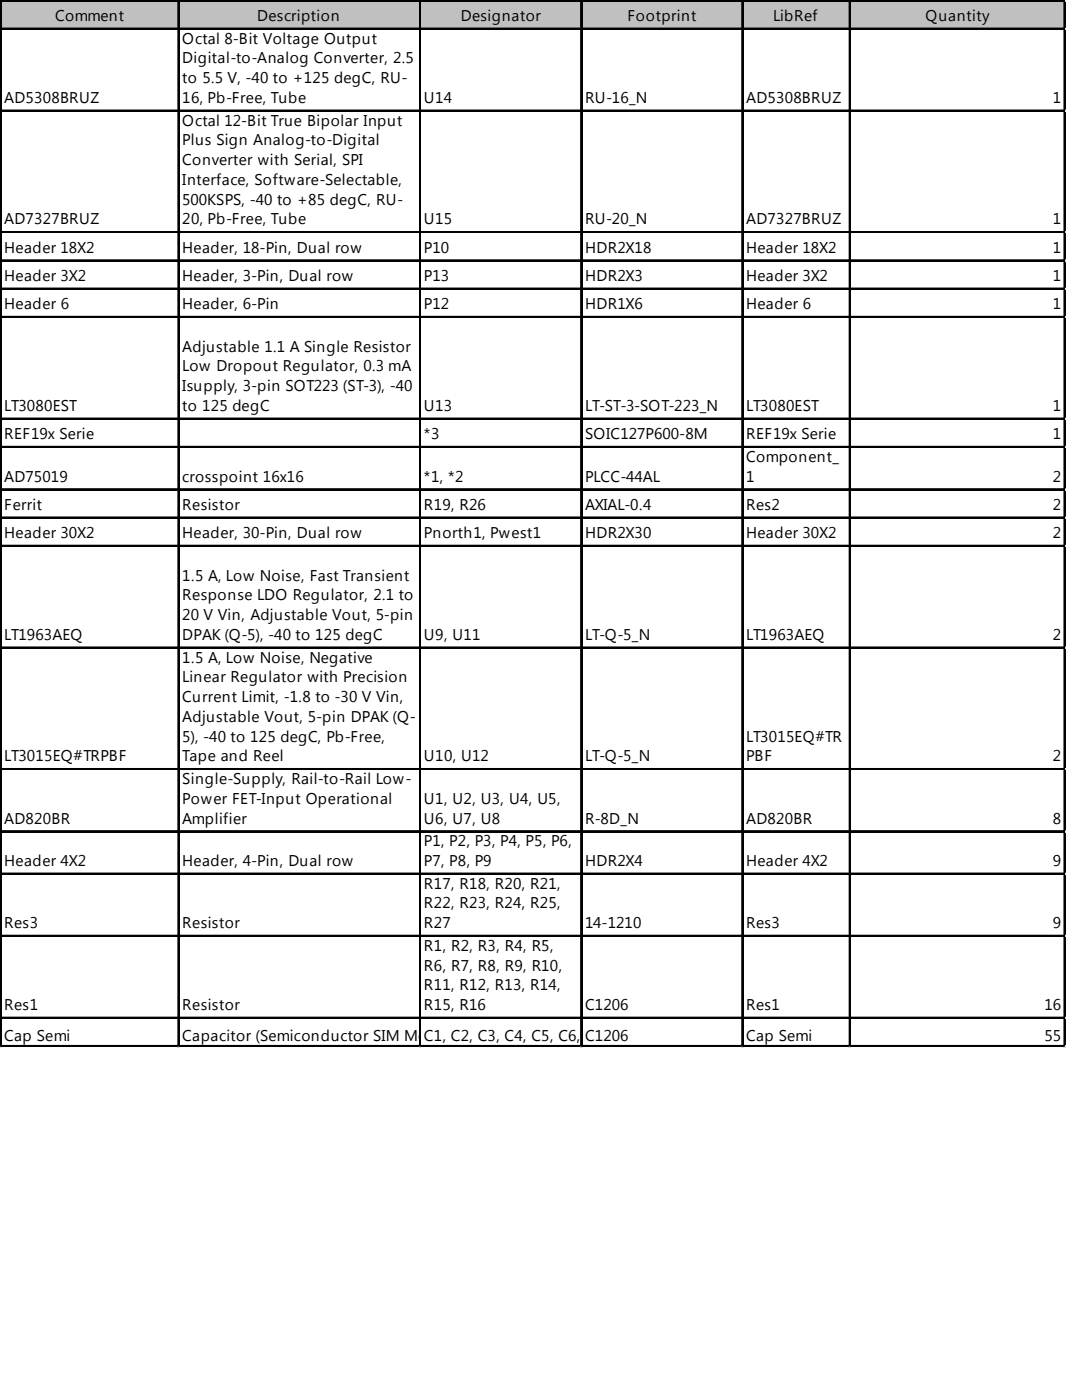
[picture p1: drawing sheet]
<svg xmlns="http://www.w3.org/2000/svg" width="84mm" height="110mm" viewBox="0 0 84 110" stroke-linecap="round" stroke-linejoin="round" font-family="sans-serif">
<defs><g id="words">
<g font-size="1.2">
<text x="4.3" y="1.6">Comment</text>
<text x="14.3" y="3.4">Octal 8-Bit Voltage Output</text>
<text x="14.3" y="5">Digital-to-Analog Converter, 2.5</text>
<text x="20.2" y="1.6">Description</text>
<text x="36.1" y="1.6">Designator</text>
<text x="49.2" y="1.6">Footprint</text>
<text x="60.6" y="1.6">LibRef</text>
<text x="72.5" y="1.6">Quantity</text>
<text x=".3" y="8.1">AD5308BRUZ</text>
<text x="14.3" y="6.5">to 5.5 V, -40 to +125 degC, RU-</text>
<text x="14.3" y="8.1">16, Pb-Free, Tube</text>
<text x="14.3" y="9.8">Octal 12-Bit True Bipolar Input</text>
<text x="14.3" y="11.4">Plus Sign Analog-to-Digital</text>
<text x="33.2" y="8.1">U14</text>
<text x="45.8" y="8.1">RU-16_N</text>
<text x="58.5" y="8.1">AD5308BRUZ</text>
<text x="82.5" y="8.1">1</text>
<text x=".3" y="17.6">AD7327BRUZ</text>
<text x="14.3" y="12.9">Converter with Serial, SPI</text>
<text x="14.3" y="14.5">Interface, Software-Selectable,</text>
<text x="14.3" y="16">500KSPS, -40 to +85 degC, RU-</text>
<text x="14.3" y="17.6">20, Pb-Free, Tube</text>
<text x="33.2" y="17.6">U15</text>
<text x="45.8" y="17.6">RU-20_N</text>
<text x="58.5" y="17.6">AD7327BRUZ</text>
<text x="82.5" y="17.6">1</text>
<text x=".3" y="19.8">Header 18X2</text>
<text x=".3" y="22">Header 3X2</text>
<text x="14.3" y="19.8">Header, 18-Pin, Dual row</text>
<text x="14.3" y="22">Header, 3-Pin, Dual row</text>
<text x="33.2" y="19.8">P10</text>
<text x="33.2" y="22">P13</text>
<text x="45.8" y="19.8">HDR2X18</text>
<text x="45.8" y="22">HDR2X3</text>
<text x="58.5" y="19.8">Header 18X2</text>
<text x="58.5" y="22">Header 3X2</text>
<text x="82.5" y="19.8">1</text>
<text x="82.5" y="22">1</text>
<text x=".3" y="24.2">Header 6</text>
<text x="14.3" y="24.2">Header, 6-Pin</text>
<text x="14.3" y="27.6">Adjustable 1.1 A Single Resistor</text>
<text x="14.3" y="29.1">Low Dropout Regulator, 0.3 mA</text>
<text x="33.2" y="24.2">P12</text>
<text x="45.8" y="24.2">HDR1X6</text>
<text x="58.5" y="24.2">Header 6</text>
<text x="82.5" y="24.2">1</text>
<text x=".3" y="32.2">LT3080EST</text>
<text x=".3" y="34.4">REF19x Serie</text>
<text x="14.3" y="30.7">Isupply, 3-pin SOT223 (ST-3), -40</text>
<text x="14.3" y="32.2">to 125 degC</text>
<text x="33.2" y="32.2">U13</text>
<text x="33.2" y="34.4">*3</text>
<text x="45.8" y="32.2">LT-ST-3-SOT-223_N</text>
<text x="45.8" y="34.4">SOIC127P600-8M</text>
<text x="58.5" y="32.2">LT3080EST</text>
<text x="58.5" y="34.4">REF19x Serie</text>
<text x="82.5" y="32.2">1</text>
<text x="82.5" y="34.4">1</text>
<text x=".3" y="37.7">AD75019</text>
<text x=".3" y="40">Ferrit</text>
<text x="14.3" y="37.7">crosspoint 16x16</text>
<text x="14.3" y="40">Resistor</text>
<text x="33.2" y="37.7">*1, *2</text>
<text x="33.2" y="40">R19, R26</text>
<text x="45.8" y="37.7">PLCC-44AL</text>
<text x="45.8" y="40">AXIAL-0.4</text>
<text x="58.5" y="36.2">Component_</text>
<text x="58.5" y="37.7">1</text>
<text x="58.5" y="40">Res2</text>
<text x="82.5" y="37.7">2</text>
<text x="82.5" y="40">2</text>
<text x=".3" y="42.2">Header 30X2</text>
<text x="14.3" y="42.2">Header, 30-Pin, Dual row</text>
<text x="14.3" y="45.5">1.5 A, Low Noise, Fast Transient</text>
<text x="14.3" y="47">Response LDO Regulator, 2.1 to</text>
<text x="33.2" y="42.2">Pnorth1, Pwest1</text>
<text x="45.8" y="42.2">HDR2X30</text>
<text x="58.5" y="42.2">Header 30X2</text>
<text x="82.5" y="42.2">2</text>
<text x=".3" y="50.1">LT1963AEQ</text>
<text x="14.3" y="48.6">20 V Vin, Adjustable Vout, 5-pin</text>
<text x="14.3" y="50.1">DPAK (Q-5), -40 to 125 degC</text>
<text x="14.3" y="51.9">1.5 A, Low Noise, Negative</text>
<text x="14.3" y="53.5">Linear Regulator with Precision</text>
<text x="33.2" y="50.1">U9, U11</text>
<text x="45.8" y="50.1">LT-Q-5_N</text>
<text x="58.5" y="50.1">LT1963AEQ</text>
<text x="82.5" y="50.1">2</text>
<text x=".3" y="59.7">LT3015EQ#TRPBF</text>
<text x="14.3" y="55">Current Limit, -1.8 to -30 V Vin,</text>
<text x="14.3" y="56.6">Adjustable Vout, 5-pin DPAK (Q-</text>
<text x="14.3" y="58.1">5), -40 to 125 degC, Pb-Free,</text>
<text x="14.3" y="59.7">Tape and Reel</text>
<text x="33.2" y="59.7">U10, U12</text>
<text x="45.8" y="59.7">LT-Q-5_N</text>
<text x="58.5" y="58.1">LT3015EQ#TR</text>
<text x="58.5" y="59.7">PBF</text>
<text x="82.5" y="59.7">2</text>
<text x=".3" y="64.5">AD820BR</text>
<text x="14.3" y="61.4">Single-Supply, Rail-to-Rail Low-</text>
<text x="14.3" y="63">Power FET-Input Operational</text>
<text x="14.3" y="64.5">Amplifier</text>
<text x="33.2" y="63">U1, U2, U3, U4, U5,</text>
<text x="33.2" y="64.5">U6, U7, U8</text>
<text x="45.8" y="64.5">R-8D_N</text>
<text x="58.5" y="64.5">AD820BR</text>
<text x="82.5" y="64.5">8</text>
<text x=".3" y="67.9">Header 4X2</text>
<text x="14.3" y="67.9">Header, 4-Pin, Dual row</text>
<text x="33.2" y="66.3">P1, P2, P3, P4, P5, P6,</text>
<text x="33.2" y="67.9">P7, P8, P9</text>
<text x="33.2" y="69.6">R17, R18, R20, R21,</text>
<text x="33.2" y="71.2">R22, R23, R24, R25,</text>
<text x="45.8" y="67.9">HDR2X4</text>
<text x="58.5" y="67.9">Header 4X2</text>
<text x="82.5" y="67.9">9</text>
<text x=".3" y="72.7">Res3</text>
<text x="14.3" y="72.7">Resistor</text>
<text x="33.2" y="72.7">R27</text>
<text x="33.2" y="74.5">R1, R2, R3, R4, R5,</text>
<text x="33.2" y="76.1">R6, R7, R8, R9, R10,</text>
<text x="33.2" y="77.6">R11, R12, R13, R14,</text>
<text x="45.8" y="72.7">14-1210</text>
<text x="58.5" y="72.7">Res3</text>
<text x="82.5" y="72.7">9</text>
<text x=".3" y="79.2">Res1</text>
<text x=".3" y="81.6">Cap Semi</text>
<text x="14.3" y="79.2">Resistor</text>
<text x="14.3" y="81.6">Capacitor (Semiconductor SIM MoCd1,</text>
<text x="33.2" y="79.2">R15, R16</text>
<text x="34.3" y="81.6">el)C2, C3, C4, C5, C6,</text>
<text x="45.8" y="79.2">C1206</text>
<text x="45.9" y="81.6">C7, C8, C9, C10, C11, C</text>
<text x="46.6" y="81.6">1206</text>
<text x="58.5" y="81.6">12,</text>
<text x="58.5" y="79.2">Res1</text>
<text x="58.5" y="81.6">CapCS13, i</text>
<text x="61.7" y="81.6">emC14, C</text>
<text x="66.8" y="81.6">15, C16, C17, C18, C19, C20,55C21</text>
<text x="81.8" y="79.2">16</text>
</g>
</g></defs>
<path d="M.1 .1h83.4v2.2h-83.4z" fill="#c0c0c0"/>
<g fill="none" stroke="#000" stroke-width=".11">
<path d="M0 0v82.1M.1 0v82.1M.1 0h83.4M.1 .1h83.4M.1 2.2h83.4M.1 2.3h83.4M.1 8.6h83.4M.1 8.7h83.4M.1 18.2h83.4M14 .1v82M32.9 .1v82M45.5 .1v82"/>
<path d="M45.6 .1v82M58.1 .1v82M58.2 .1v82M66.6 .1v82M83.4 .1v82M.1 20.4h83.4M.1 22.6h83.4M.1 24.8h83.4M.1 24.9h83.4M.1 32.8h83.4M.1 35h83.4M.1 38.3h83.4"/>
<path d="M.1 38.4h83.4M.1 40.5h83.4M.1 40.6h83.4M.1 42.7h83.4M.1 42.8h83.4M.1 50.7h83.4M.1 50.8h83.4M.1 60.2h83.4M.1 60.3h83.4M.1 65.1h83.4M.1 65.2h83.4M.1 68.4h83.4"/>
<path d="M.1 68.5h83.4M.1 73.3h83.4M.1 73.4h83.4M.1 79.7h83.4M.1 79.8h83.4M.1 81.9h83.4M.1 82h83.4"/>
</g>
<path d="M0 82.1h.1" fill="none" stroke="#dadcdd" stroke-width=".11"/>
<path d="M0 82.1h.1z" fill="#dadcdd"/>
<path d="M14 82.1h.1" fill="none" stroke="#dadcdd" stroke-width=".11"/>
<path d="M14 82.1h.1z" fill="#dadcdd"/>
<path d="M32.9 82.1h.1" fill="none" stroke="#dadcdd" stroke-width=".11"/>
<path d="M32.9 82.1h.1z" fill="#dadcdd"/>
<path d="M45.5 82.1h.1" fill="none" stroke="#dadcdd" stroke-width=".11"/>
<path d="M45.5 82.1h.1z" fill="#dadcdd"/>
<path d="M58.1 82.1h.1" fill="none" stroke="#dadcdd" stroke-width=".11"/>
<path d="M58.1 82.1h.1z" fill="#dadcdd"/>
<path d="M66.6 82.1h.1" fill="none" stroke="#dadcdd" stroke-width=".11"/>
<path d="M66.6 82.1h.1z" fill="#dadcdd"/>
<path d="M83.4 82.1h.1" fill="none" stroke="#dadcdd" stroke-width=".11"/>
<path d="M83.4 82.1h.1z" fill="#dadcdd"/>
<path d="M83.5 0h.1" fill="none" stroke="#dadcdd" stroke-width=".11"/>
<path d="M83.5 0v.1z" fill="#dadcdd"/>
<path d="M83.5 2.2h.1" fill="none" stroke="#dadcdd" stroke-width=".11"/>
<path d="M83.5 2.2v.1z" fill="#dadcdd"/>
<path d="M83.5 8.6h.1" fill="none" stroke="#dadcdd" stroke-width=".11"/>
<path d="M83.5 8.6v.1z" fill="#dadcdd"/>
<path d="M83.5 18.2h.1" fill="none" stroke="#dadcdd" stroke-width=".11"/>
<path d="M83.5 18.2v.1z" fill="#dadcdd"/>
<path d="M83.5 20.4h.1" fill="none" stroke="#dadcdd" stroke-width=".11"/>
<path d="M83.5 20.4v.1z" fill="#dadcdd"/>
<path d="M83.5 22.6h.1" fill="none" stroke="#dadcdd" stroke-width=".11"/>
<path d="M83.5 22.6v.1z" fill="#dadcdd"/>
<path d="M83.5 24.8h.1" fill="none" stroke="#dadcdd" stroke-width=".11"/>
<path d="M83.5 24.8v.1z" fill="#dadcdd"/>
<path d="M83.5 32.8h.1" fill="none" stroke="#dadcdd" stroke-width=".11"/>
<path d="M83.5 32.8v.1z" fill="#dadcdd"/>
<path d="M83.5 35h.1" fill="none" stroke="#dadcdd" stroke-width=".11"/>
<path d="M83.5 35v.1z" fill="#dadcdd"/>
<path d="M83.5 38.3h.1" fill="none" stroke="#dadcdd" stroke-width=".11"/>
<path d="M83.5 38.3v.1z" fill="#dadcdd"/>
<path d="M83.5 40.5h.1" fill="none" stroke="#dadcdd" stroke-width=".11"/>
<path d="M83.5 40.5v.1z" fill="#dadcdd"/>
<path d="M83.5 42.7h.1" fill="none" stroke="#dadcdd" stroke-width=".11"/>
<path d="M83.5 42.7v.2z" fill="#dadcdd"/>
<path d="M83.5 50.7h.1" fill="none" stroke="#dadcdd" stroke-width=".11"/>
<path d="M83.5 50.7v.1z" fill="#dadcdd"/>
<path d="M83.5 60.2h.1" fill="none" stroke="#dadcdd" stroke-width=".11"/>
<path d="M83.5 60.2v.2z" fill="#dadcdd"/>
<path d="M83.5 65.1h.1" fill="none" stroke="#dadcdd" stroke-width=".11"/>
<path d="M83.5 65.1v.1z" fill="#dadcdd"/>
<path d="M83.5 68.4h.1" fill="none" stroke="#dadcdd" stroke-width=".11"/>
<path d="M83.5 68.4v.1z" fill="#dadcdd"/>
<path d="M83.5 73.3h.1" fill="none" stroke="#dadcdd" stroke-width=".11"/>
<path d="M83.5 73.3v.1z" fill="#dadcdd"/>
<path d="M83.5 79.7h.1" fill="none" stroke="#dadcdd" stroke-width=".11"/>
<path d="M83.5 79.7v.1z" fill="#dadcdd"/>
<path d="M83.5 81.9h.1" fill="none" stroke="#dadcdd" stroke-width=".11"/>
<path d="M83.5 81.9v.2z" fill="#dadcdd"/>
<use href="#words"/>
</svg>
